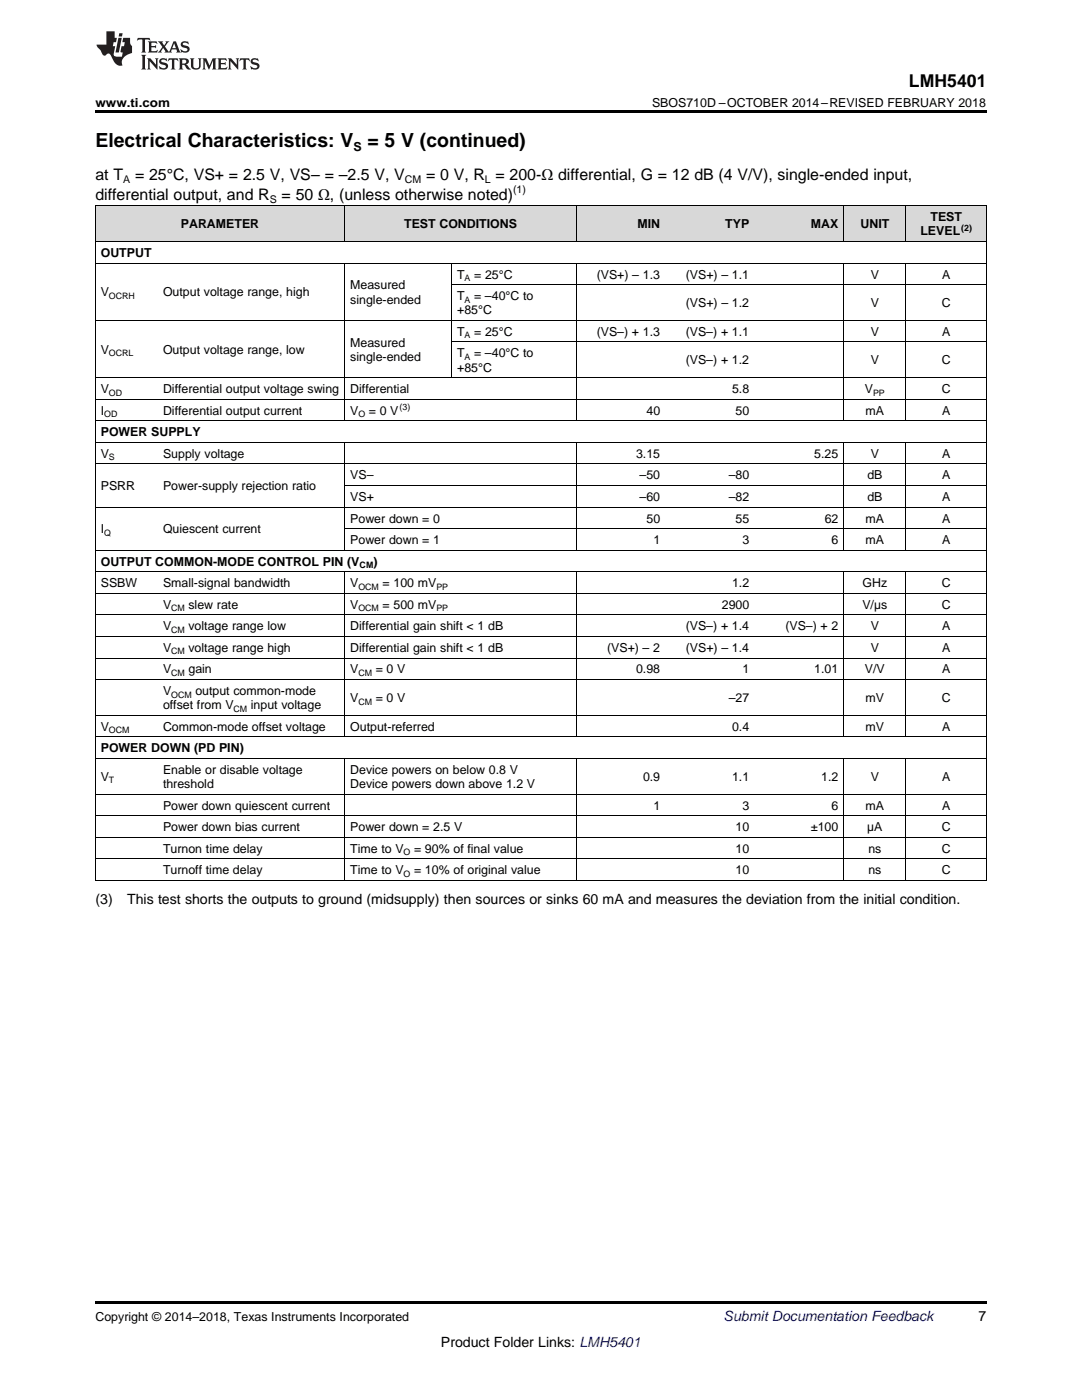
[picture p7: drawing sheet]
<svg xmlns="http://www.w3.org/2000/svg" width="216mm" height="279mm" viewBox="0 0 216 279" stroke-linecap="round" stroke-linejoin="round" font-family="sans-serif">
<defs><g id="words">
<g font-size="3.9">
<text x="19" y="29.3">Electrical Characteristics: V</text>
<text x="73.3" y="29.3">= 5 V (continued)</text>
</g>
<text font-size="3.5" x="181.4" y="17.3">LMH5401</text>
<g font-size="3.2">
<text x="19" y="36">at T</text>
<text x="27" y="36">= 25°C, VS+ = 2.5 V, VS– = –2.5 V, V</text>
<text x="85" y="36">= 0 V, R = 200-Ω differential, G = 12 dB (4 V/V), single-ended input,</text>
<text x="19" y="39.9">differential output, and R</text>
<text x="56.2" y="39.9">= 50 Ω, (unless otherwise noted)</text>
</g>
<g font-size="2.8">
<text x="19" y="180.3">(3)</text>
<text x="25.4" y="180.3">This test shorts the outputs to ground (midsupply) then sources or sinks 60 mA and measures the deviation from the initial condition.</text>
<text x="195.3" y="263.6">7</text>
<text x="88" y="268.9">Product Folder Links: LMH5401</text>
</g>
<text font-size="2.8" fill="#0000c8" x="144.4" y="263.6">Submit Documentation Feedback</text>
<g font-size="2.5">
<text x="19" y="21.4">www.ti.com</text>
<text x="130.1" y="21.4">SBOS710D –OCTOBER 2014–REVISED FEBRUARY 2018</text>
<text x="70.5" y="30.1">S</text>
<text x="36.1" y="45.6">PARAMETER</text>
<text x="80.6" y="45.6">TEST CONDITIONS</text>
<text x="127.2" y="45.6">MIN</text>
<text x="144.7" y="45.6">TYP</text>
<text x="161.8" y="45.6">MAX</text>
<text x="171.7" y="45.6">UNIT</text>
<text x="183.7" y="47">LEVEL</text>
<text x="185.7" y="44.2">TEST</text>
<text x="20.1" y="51.3">OUTPUT</text>
<text x="20.1" y="59.2">V</text>
<text x="32.5" y="59.2">Output voltage range, high</text>
<text x="69.9" y="57.7">Measured</text>
<text x="91.2" y="55.6">T</text>
<text x="91.2" y="59.9">T</text>
<text x="94.6" y="55.6">= 25°C</text>
<text x="94.6" y="59.9">= –40°C to</text>
<text x="119.1" y="55.6">(VS+) – 1.3</text>
<text x="136.8" y="55.6">(VS+) – 1.1</text>
<text x="173.8" y="55.6">V</text>
<text x="188" y="55.6">A</text>
<text x="69.9" y="60.6">single-ended</text>
<text x="91.2" y="62.7">+85°C</text>
<text x="136.8" y="61.3">(VS+) – 1.2</text>
<text x="173.8" y="61.3">V</text>
<text x="187.9" y="61.3">C</text>
<text x="20.1" y="70.6">V</text>
<text x="32.5" y="70.6">Output voltage range, low</text>
<text x="69.9" y="69.2">Measured</text>
<text x="91.2" y="67">T</text>
<text x="91.2" y="71.3">T</text>
<text x="94.6" y="67">= 25°C</text>
<text x="94.6" y="71.3">= –40°C to</text>
<text x="119.1" y="67">(VS–) + 1.3</text>
<text x="136.8" y="67">(VS–) + 1.1</text>
<text x="173.8" y="67">V</text>
<text x="188" y="67">A</text>
<text x="69.9" y="72">single-ended</text>
<text x="91.2" y="74.2">+85°C</text>
<text x="136.8" y="72.7">(VS–) + 1.2</text>
<text x="173.8" y="72.7">V</text>
<text x="187.9" y="72.7">C</text>
<text x="20.1" y="78.5">V</text>
<text x="20.1" y="82.8">I</text>
<text x="32.5" y="78.5">Differential output voltage swing</text>
<text x="32.5" y="82.8">Differential output current</text>
<text x="69.9" y="78.5">Differential</text>
<text x="69.9" y="82.8">V</text>
<text x="73.6" y="82.8">= 0 V</text>
<text x="129" y="82.8">40</text>
<text x="146.1" y="78.5">5.8</text>
<text x="146.8" y="82.8">50</text>
<text x="172.6" y="78.5">V</text>
<text x="172.7" y="82.8">mA</text>
<text x="187.9" y="78.5">C</text>
<text x="188" y="82.8">A</text>
<text x="20.1" y="87.1">POWER SUPPLY</text>
<text x="20.1" y="91.4">V</text>
<text x="32.5" y="91.4">Supply voltage</text>
<text x="69.9" y="95.7">VS–</text>
<text x="126.9" y="91.4">3.15</text>
<text x="127.6" y="95.7">–50</text>
<text x="145.4" y="95.7">–80</text>
<text x="162.5" y="91.4">5.25</text>
<text x="173.1" y="95.7">dB</text>
<text x="173.8" y="91.4">V</text>
<text x="188" y="91.4">A</text>
<text x="188" y="95.7">A</text>
<text x="20.1" y="97.8">PSRR</text>
<text x="32.5" y="97.8">Power-supply rejection ratio</text>
<text x="69.9" y="100">VS+</text>
<text x="127.6" y="100">–60</text>
<text x="145.4" y="100">–82</text>
<text x="173.1" y="100">dB</text>
<text x="188" y="100">A</text>
<text x="20.1" y="106.4">I</text>
<text x="32.5" y="106.4">Quiescent current</text>
<text x="69.9" y="104.3">Power down = 0</text>
<text x="129" y="104.3">50</text>
<text x="146.8" y="104.3">55</text>
<text x="164.6" y="104.3">62</text>
<text x="172.7" y="104.3">mA</text>
<text x="188" y="104.3">A</text>
<text x="20.1" y="112.9">OUTPUT COMMON-MODE CONTROL PIN (V</text>
<text x="69.9" y="108.6">Power down = 1</text>
<text x="74.5" y="112.9">)</text>
<text x="130.4" y="108.6">1</text>
<text x="148.2" y="108.6">3</text>
<text x="165.9" y="108.6">6</text>
<text x="172.7" y="108.6">mA</text>
<text x="188" y="108.6">A</text>
<text x="20.1" y="117.2">SSBW</text>
<text x="32.5" y="117.2">Small-signal bandwidth</text>
<text x="69.9" y="117.2">V</text>
<text x="76.3" y="117.2">= 100 mV</text>
<text x="146.1" y="117.2">1.2</text>
<text x="172.1" y="117.2">GHz</text>
<text x="187.9" y="117.2">C</text>
<text x="32.5" y="121.5">V</text>
<text x="32.5" y="125.8">V</text>
<text x="37.6" y="121.5">slew rate</text>
<text x="37.6" y="125.8">voltage range low</text>
<text x="69.9" y="121.5">V</text>
<text x="69.9" y="125.8">Differential gain shift &lt; 1 dB</text>
<text x="76.3" y="121.5">= 500 mV</text>
<text x="136.8" y="125.8">(VS–) + 1.4</text>
<text x="144" y="121.5">2900</text>
<text x="156.7" y="125.8">(VS–) + 2</text>
<text x="172.1" y="121.5">V/µs</text>
<text x="173.8" y="125.8">V</text>
<text x="187.9" y="121.5">C</text>
<text x="188" y="125.8">A</text>
<text x="32.5" y="130.1">V</text>
<text x="37.6" y="130.1">voltage range high</text>
<text x="69.9" y="130.1">Differential gain shift &lt; 1 dB</text>
<text x="121.1" y="130.1">(VS+) – 2</text>
<text x="136.8" y="130.1">(VS+) – 1.4</text>
<text x="173.8" y="130.1">V</text>
<text x="188" y="130.1">A</text>
<text x="32.5" y="134.4">V</text>
<text x="37.6" y="134.4">gain</text>
<text x="69.9" y="134.4">V</text>
<text x="75" y="134.4">= 0 V</text>
<text x="126.9" y="134.4">0.98</text>
<text x="148.2" y="134.4">1</text>
<text x="162.5" y="134.4">1.01</text>
<text x="172.6" y="134.4">V/V</text>
<text x="188" y="134.4">A</text>
<text x="32.5" y="138.7">V</text>
<text x="32.5" y="141.5">offset from V</text>
<text x="39" y="138.7">output common-mode</text>
<text x="50.1" y="141.5">input voltage</text>
<text x="69.9" y="140.1">V</text>
<text x="75" y="140.1">= 0 V</text>
<text x="145.4" y="140.1">–27</text>
<text x="172.7" y="140.1">mV</text>
<text x="187.9" y="140.1">C</text>
<text x="20.1" y="145.8">V</text>
<text x="32.5" y="145.8">Common-mode offset voltage</text>
<text x="69.9" y="145.8">Output-referred</text>
<text x="146.1" y="145.8">0.4</text>
<text x="172.7" y="145.8">mV</text>
<text x="188" y="145.8">A</text>
<text x="20.1" y="150.1">POWER DOWN (PD PIN)</text>
<text x="20.1" y="155.9">V</text>
<text x="32.5" y="154.4">Enable or disable voltage</text>
<text x="69.9" y="154.4">Device powers on below 0.8 V</text>
<text x="128.3" y="155.9">0.9</text>
<text x="146.1" y="155.9">1.1</text>
<text x="163.9" y="155.9">1.2</text>
<text x="173.8" y="155.9">V</text>
<text x="188" y="155.9">A</text>
<text x="32.5" y="157.3">threshold</text>
<text x="32.5" y="161.6">Power down quiescent current</text>
<text x="69.9" y="157.3">Device powers down above 1.2 V</text>
<text x="130.4" y="161.6">1</text>
<text x="148.2" y="161.6">3</text>
<text x="165.9" y="161.6">6</text>
<text x="172.7" y="161.6">mA</text>
<text x="188" y="161.6">A</text>
<text x="32.5" y="165.9">Power down bias current</text>
<text x="69.9" y="165.9">Power down = 2.5 V</text>
<text x="146.8" y="165.9">10</text>
<text x="161.8" y="165.9">±100</text>
<text x="173" y="165.9">µA</text>
<text x="187.9" y="165.9">C</text>
<text x="32.5" y="170.2">Turnon time delay</text>
<text x="69.9" y="170.2">Time to V</text>
<text x="82.6" y="170.2">= 90% of final value</text>
<text x="146.8" y="170.2">10</text>
<text x="173.3" y="170.2">ns</text>
<text x="187.9" y="170.2">C</text>
<text x="32.5" y="174.5">Turnoff time delay</text>
<text x="69.9" y="174.5">Time to V</text>
<text x="82.6" y="174.5">= 10% of original value</text>
<text x="146.8" y="174.5">10</text>
<text x="173.3" y="174.5">ns</text>
<text x="187.9" y="174.5">C</text>
<text x="19" y="263.6">Copyright © 2014–2018, Texas Instruments Incorporated</text>
</g>
<g font-size="2.1">
<text x="24.6" y="36.6">A</text>
<text x="53.8" y="40.5">S</text>
<text x="80.8" y="36.6">CM</text>
<text x="96.8" y="36.6">L</text>
<text x="102.4" y="38.6">(1)</text>
</g>
<g font-size="1.8">
<text x="191.8" y="46">(2)</text>
<text x="21.7" y="59.7">OCRH</text>
<text x="92.7" y="56.1">A</text>
<text x="92.7" y="60.4">A</text>
<text x="21.7" y="71.1">OCRL</text>
<text x="92.7" y="67.5">A</text>
<text x="92.7" y="71.8">A</text>
<text x="20.8" y="83.3">OD</text>
<text x="21.7" y="79">OD</text>
<text x="71.5" y="83.3">O</text>
<text x="79.7" y="81.8">(3)</text>
<text x="174.2" y="79">PP</text>
<text x="21.7" y="91.9">S</text>
<text x="20.8" y="106.9">Q</text>
<text x="71.8" y="113.4">CM</text>
<text x="71.5" y="117.7">OCM</text>
<text x="87.1" y="117.7">PP</text>
<text x="34.1" y="122">CM</text>
<text x="71.5" y="122">OCM</text>
<text x="87.1" y="122">PP</text>
<text x="34.1" y="126.3">CM</text>
<text x="34.1" y="130.6">CM</text>
<text x="34.1" y="134.9">CM</text>
<text x="71.5" y="134.9">CM</text>
<text x="34.1" y="139.2">OCM</text>
<text x="46.6" y="142">CM</text>
<text x="71.5" y="140.6">CM</text>
<text x="21.7" y="146.3">OCM</text>
<text x="21.7" y="156.4">T</text>
<text x="80.5" y="170.7">O</text>
<text x="80.5" y="175">O</text>
</g>
</g></defs>
<g fill="#d8d8d8">
<path d="M19 41.1h12.5v7.2h-12.5z"/>
<path d="M31.5 41.1h37.3v7.2h-37.3z"/>
<path d="M68.8 41.1h21.4v7.2h-21.4z"/>
<path d="M90.2 41.1h24.8v7.2h-24.8z"/>
<path d="M115 41.1h17.8v7.2h-17.8z"/>
<path d="M132.8 41.1h17.8v7.2h-17.8z"/>
<path d="M150.6 41.1h17.8v7.2h-17.8z"/>
<path d="M168.4 41.1h12.4v7.2h-12.4z"/>
<path d="M180.8 41.1h16v7.2h-16z"/>
</g>
<path d="M19 22h177.8v.5h-177.8zM19 259.7h177.8v.5h-177.8z" fill="#000"/>
<g fill="none" stroke="#000" stroke-width=".2">
<path d="M19 41.1h177.8v134.7M19 52.5h177.8M19 48.2h177.8M19.1 41.1v134.7M68.8 41.1v7.2M68.8 52.6v31.4M90.1 52.6v22.8M90.2 56.8h106.6M115 41.1v7.2M115 52.6v31.4M168.3 41.1v7.2M168.3 52.6v31.4"/>
<path d="M180.8 41.1v7.2M180.8 52.6v31.4M19 79.7h177.8M19 75.4h177.8M19 63.9h177.8M90.2 68.2h106.6M19 92.6h177.8M19 88.3h177.8M19 84h177.8M68.8 88.3v21.6M68.8 96.9h128M115 88.3v21.6"/>
<path d="M168.3 88.3v21.6M180.8 88.3v21.6M19 118.4h177.8M19 114.1h177.8M19 109.8h177.8M19 101.2h177.8M68.8 114.2v32.9M68.8 105.5h128M115 114.2v32.9M168.3 114.2v32.9M180.8 114.2v32.9M19 135.6h177.8"/>
<path d="M19 131.3h177.8M19 127h177.8M19 122.7h177.8M19 158.5h177.8M19 151.4h177.8M19 147.1h177.8M19 142.8h177.8M68.8 151.4v24.4M115 151.4v24.4M168.3 151.4v24.4M180.8 151.4v24.4M19 175.7h177.8"/>
<path d="M19 171.4h177.8M19 167.1h177.8M19 162.8h177.8"/>
</g>
<g fill="#231f20">
<path d="M27.5 7.6l-.1 .5 .4-.2h.6v.1v2.1l-.2 .4h1l-.3-.4v-2.1l.1-.1h.5l.5 .2-.2-.5zM29.5 8.3l.2 .3v1.5l-.2 .4h1.8l.2-.6a1.04 1.04 0 0 1-1.3 .2v-.7h.6l.3 .2v-.6l-.3 .2h-.6v-.6l.8-.1 .4 .3-.2-.5zM31.5 8.3l.9 1.1-.9 1.1h.8l-.2-.2 .5-.7 .4 .7-.2 .2h1.5l-.1-.2 .1-.4h.9l.1 .4-.2 .2h1l-.3-.3-.7-1.9h-.5l-.9 2-.8-1 .9-1h-.8l.1 .3-.3 .5-.4-.6 .2-.2zM34.7 8.6l.4 1h-.7zM36.3 8.4a.63 .63 0 0 0-.2 .7 .63 .63 0 0 0 .6 .4l.6 .2 .1 .2a.75 .75 0 0 1-.7 .4 .75 .75 0 0 1-.6-.5l.1 .7 .1-.1a1.11 1.11 0 0 0 1.5-.6 1.13 1.13 0 0 0-1.2-.8l-.1-.4a1.04 1.04 0 0 1 1.2 .2l-.2-.5-.1 .1-.5-.2zM28.2 10.9l.2 .4v2.2l-.2 .4h1l-.3-.4v-2.2l.3-.4zM29.3 11.6l.3 .4v1.5l-.3 .4h.8l-.2-.4v-1.3l1.5 1.7v-1.9l.2-.4h-.7l.2 .4v.9l-1.1-1.3zM32 11.8a.62 .62 0 0 0-.2 .7 .62 .62 0 0 0 .6 .4l.6 .1 .1 .3a.76 .76 0 0 1-.7 .3 .76 .76 0 0 1-.6-.4l.1 .7 .1-.1a1.11 1.11 0 0 0 1.5-.6 1.13 1.13 0 0 0-1.2-.8l-.1-.4a1.04 1.04 0 0 1 1.2 .2l-.2-.6-.1 .1-.5-.1zM33.7 11.6l-.2 .6a.61 .61 0 0 1 .8-.3v1.6l-.2 .4h.9l-.2-.4v-1.6a.63 .63 0 0 1 .8 .3l-.2-.6zM35.6 11.6l.3 .4v1.5l-.3 .4h1l-.2-.2v-.8l.5 .2a.76 .76 0 0 0 1.2 .7l-1-1a.58 .58 0 0 0 .6-.5 .58 .58 0 0 0-.5-.6zM36.4 11.9h.1a.45 .45 0 0 1 .5 .1 .45 .45 0 0 1 .1 .5l-.7 .2zM37.9 11.6l.2 .2a2.17 2.17 0 0 0 .3 1.9 .99 .99 0 0 0 1.6-.6v-1.1l.2-.4h-.7l.2 .2a1.92 1.92 0 0 1-.2 1.8 .6 .6 0 0 1-.9-.5v-1.1l.2-.4zM40.4 11.6l.2 .4v1.5l-.2 .4h.7l-.2-.4v-1.4l.8 1.8 .8-1.8v1.4l-.2 .4h.9l-.2-.4v-1.5l.2-.4h-.8l-.6 1.5-.6-1.5zM43.4 11.6l.2 .4v1.5l-.2 .4h1.8l.2-.6a1.04 1.04 0 0 1-1.3 .1v-.6h.5l.4 .2v-.6l-.4 .2h-.5v-.7h.8l.3 .3-.1-.6zM45.5 11.6l.2 .4v1.5l-.2 .4h.7l-.2-.4v-1.3l1.5 1.7v-1.9l.2-.4h-.7l.2 .4v.9l-1.1-1.3zM47.9 11.6l-.1 .6a.61 .61 0 0 1 .8-.3v1.6l-.3 .4h1l-.3-.4 .1-1.6a.63 .63 0 0 1 .7 .3l-.1-.6zM50.2 11.8a.62 .62 0 0 0-.2 .7 .62 .62 0 0 0 .6 .4l.6 .1 .2 .3a.76 .76 0 0 1-.8 .3 .76 .76 0 0 1-.6-.4l.1 .7 .2-.1a1.11 1.11 0 0 0 1.5-.6 1.13 1.13 0 0 0-1.3-.8l-.1-.4a1.04 1.04 0 0 1 1.2 .2l-.1-.6-.2 .1-.5-.1z"/>
<path d="M21.2 6.3v2.6h-1.9l.1 .4 .7 .9a.91 .91 0 0 0 1 .8 .56 .56 0 0 1 .5-.3 .56 .56 0 0 1 .5 .3l.4 .8a1.53 1.53 0 0 0 1.9 1.2 1.54 1.54 0 0 1 1-2.1l.9-.3v-1.4a1.52 1.52 0 0 1-.3-1.6h-1.4l-.2 .8h.5l-.2 .8h-.4l-.2 1v.2l.4 .1-.2 .8a1.93 1.93 0 0 1-1.6-.3l.3-1.8h-.5l.2-.8h.4l.2-.8h-.4v-1.3zM23.6 7.6l-.6 2.9h.7l.6-2.9zM23.8 6.6l-.1 .7h.6l.2-.7z"/>
</g>
<use href="#words"/>
</svg>
